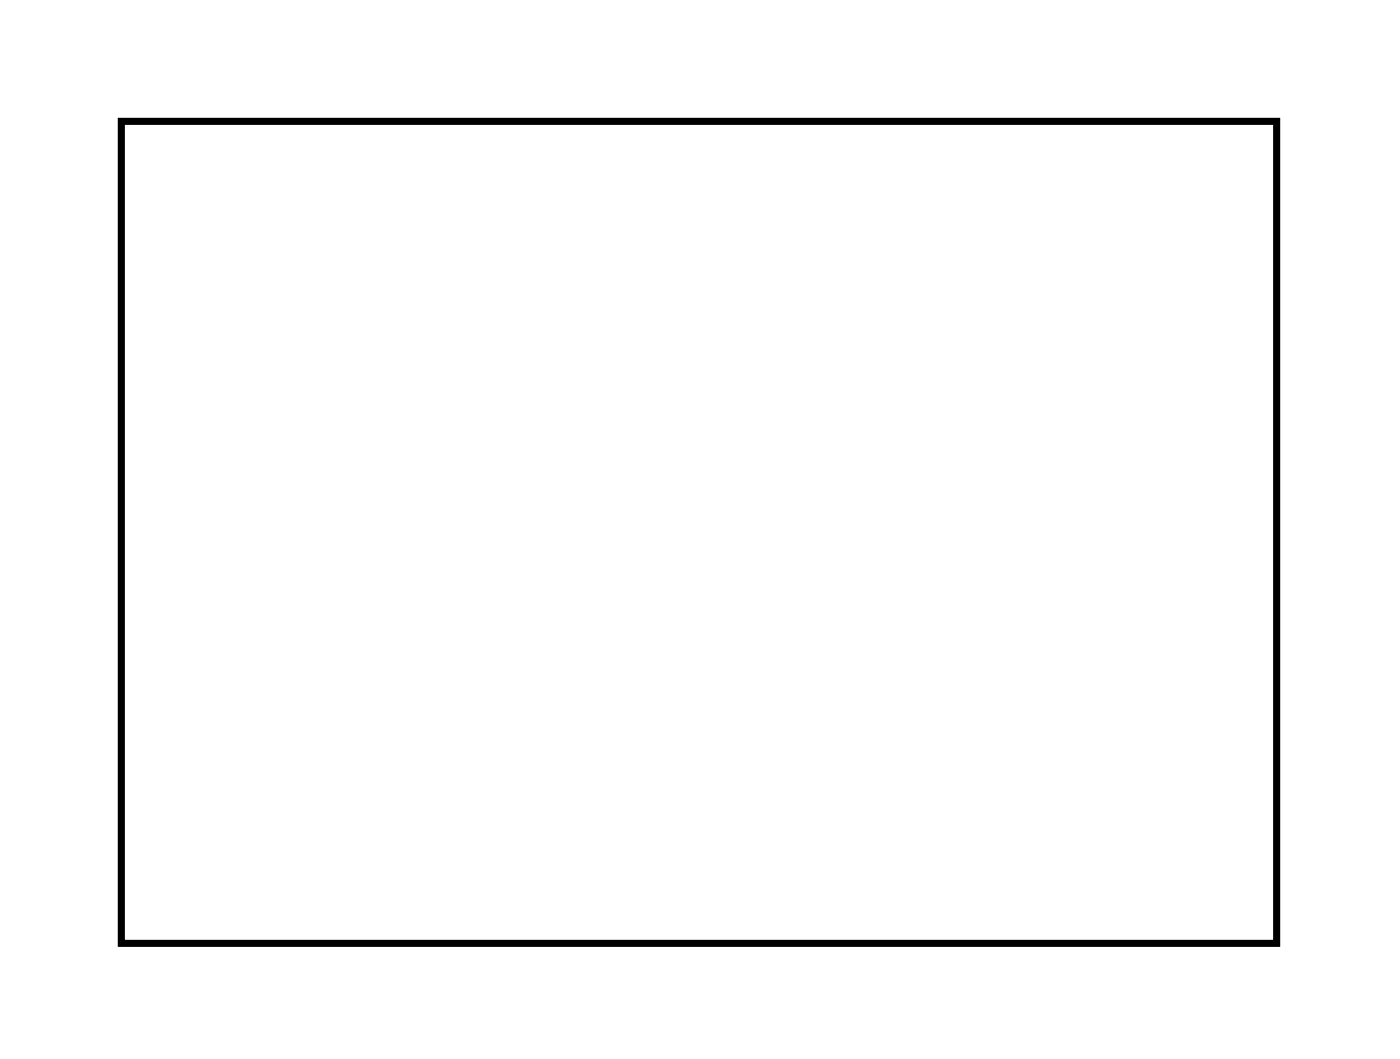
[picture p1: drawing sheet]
<svg xmlns="http://www.w3.org/2000/svg" width="42mm" height="32mm" viewBox="0 0 42 32" stroke-linecap="round" stroke-linejoin="round" font-family="sans-serif">
<path d="M3.6 3.6h34.7v24.7h-34.7z" fill="none" stroke="#000" stroke-width=".2"/>
<path d="M3.6 3.6h34.7v24.7h-34.7z" fill="none" stroke="#000" stroke-width=".03"/>
<circle cx="19.4" cy="5.6" r=".7" fill="#fff"/>
<circle cx="19.4" cy="5.6" r=".7" fill="none" stroke="#fff" stroke-width=".76" stroke-linecap="butt"/>
<circle cx="28.4" cy="8.8" r=".7" fill="#fff"/>
<circle cx="28.4" cy="8.8" r=".7" fill="none" stroke="#fff" stroke-width=".76" stroke-linecap="butt"/>
<circle cx="5.2" cy="26.6" r=".65" fill="#fff"/>
<circle cx="5.2" cy="26.6" r=".65" fill="none" stroke="#fff" stroke-width=".55"/>
<circle cx="5.2" cy="5.3" r=".65" fill="#fff"/>
<circle cx="5.2" cy="5.3" r=".65" fill="none" stroke="#fff" stroke-width=".55"/>
<circle cx="36.8" cy="26.7" r=".65" fill="#fff"/>
<circle cx="36.8" cy="26.7" r=".65" fill="none" stroke="#fff" stroke-width=".55"/>
<circle cx="36.7" cy="5.3" r=".65" fill="#fff"/>
<circle cx="36.7" cy="5.3" r=".65" fill="none" stroke="#fff" stroke-width=".55"/>
<circle cx="6.1" cy="19.4" r=".74" fill="#fff"/>
<circle cx="6.1" cy="19.4" r=".74" fill="none" stroke="#fff" stroke-width=".76" stroke-linecap="butt"/>
<circle cx="6.1" cy="16.8" r=".74" fill="#fff"/>
<circle cx="6.1" cy="16.8" r=".74" fill="none" stroke="#fff" stroke-width=".76" stroke-linecap="butt"/>
<circle cx="13" cy="23.4" r=".81" fill="#fff"/>
<circle cx="13" cy="23.4" r=".81" fill="none" stroke="#fff" stroke-width=".67" stroke-linecap="butt"/>
<path d="M12 22.4h2.1v2.1h-2.1zM12.4 23.4a.6 .6 0 0 0 1.2 0 .6 .6 0 0 0-1.2 0z" fill="#fff"/>
<g fill="none" stroke="#fff" stroke-width=".25">
<path d="M12 22.4h2.1v2.1h-2.1z"/>
<circle cx="13" cy="23.4" r=".6"/>
</g>
<circle cx="13" cy="19.8" r=".81" fill="#fff"/>
<circle cx="13" cy="19.8" r=".81" fill="none" stroke="#fff" stroke-width=".67" stroke-linecap="butt"/>
<circle cx="13" cy="16.1" r=".81" fill="#fff"/>
<circle cx="13" cy="16.1" r=".81" fill="none" stroke="#fff" stroke-width=".67" stroke-linecap="butt"/>
<path d="M19.8 9.9l1 1-1 1-1-1z" fill="#fff"/>
<path d="M19.8 9.9l1 1-1 1-1-1z" fill="none" stroke="#fff" stroke-width=".76" stroke-linecap="butt"/>
<circle cx="19.8" cy="10.9" r=".7" fill="#fff"/>
<circle cx="19.8" cy="10.9" r=".7" fill="none" stroke="#fff" stroke-width=".76" stroke-linecap="butt"/>
<circle cx="21.6" cy="9.1" r=".7" fill="#fff"/>
<circle cx="21.6" cy="9.1" r=".7" fill="none" stroke="#fff" stroke-width=".76" stroke-linecap="butt"/>
<path d="M5.2 8.4h1.4v1.4h-1.4z" fill="#fff"/>
<path d="M5.2 8.4h1.4v1.4h-1.4z" fill="none" stroke="#fff" stroke-width=".76" stroke-linecap="butt"/>
<circle cx="5.9" cy="9.1" r=".7" fill="#fff"/>
<circle cx="5.9" cy="9.1" r=".7" fill="none" stroke="#fff" stroke-width=".76" stroke-linecap="butt"/>
<circle cx="8.4" cy="9.1" r=".7" fill="#fff"/>
<circle cx="8.4" cy="9.1" r=".7" fill="none" stroke="#fff" stroke-width=".76" stroke-linecap="butt"/>
<circle cx="30.7" cy="19.4" r=".7" fill="#fff"/>
<circle cx="30.7" cy="19.4" r=".7" fill="none" stroke="#fff" stroke-width=".76" stroke-linecap="butt"/>
<circle cx="30.7" cy="9.3" r=".7" fill="#fff"/>
<circle cx="30.7" cy="9.3" r=".7" fill="none" stroke="#fff" stroke-width=".76" stroke-linecap="butt"/>
<circle cx="28.4" cy="21" r=".7" fill="#fff"/>
<circle cx="28.4" cy="21" r=".7" fill="none" stroke="#fff" stroke-width=".76" stroke-linecap="butt"/>
<circle cx="28.4" cy="10.8" r=".7" fill="#fff"/>
<circle cx="28.4" cy="10.8" r=".7" fill="none" stroke="#fff" stroke-width=".76" stroke-linecap="butt"/>
<circle cx="18.9" cy="14.4" r=".7" fill="#fff"/>
<circle cx="18.9" cy="14.4" r=".7" fill="none" stroke="#fff" stroke-width=".76" stroke-linecap="butt"/>
<circle cx="18.9" cy="24.6" r=".7" fill="#fff"/>
<circle cx="18.9" cy="24.6" r=".7" fill="none" stroke="#fff" stroke-width=".76" stroke-linecap="butt"/>
<circle cx="8.3" cy="12.2" r=".64" fill="#fff"/>
<circle cx="8.3" cy="12.2" r=".64" fill="none" stroke="#fff" stroke-width=".76" stroke-linecap="butt"/>
<circle cx="10.9" cy="12.2" r=".64" fill="#fff"/>
<circle cx="10.9" cy="12.2" r=".64" fill="none" stroke="#fff" stroke-width=".76" stroke-linecap="butt"/>
<circle cx="11" cy="9.1" r=".64" fill="#fff"/>
<circle cx="11" cy="9.1" r=".64" fill="none" stroke="#fff" stroke-width=".51"/>
<path d="M10.4 7.8a.76 .76 0 0 1 .9-.1 .76 .76 0 0 1 .4 .7v1.5a.76 .76 0 0 1-.7 .8 .76 .76 0 0 1-.8-.8v-1.5zM10.5 9.1a.51 .51 0 0 0 1 0 .51 .51 0 0 0-1 0z" fill="#fff"/>
<g fill="none" stroke="#fff" stroke-width=".25">
<path d="M10.4 7.8a.76 .76 0 0 1 .9-.1 .76 .76 0 0 1 .4 .7v1.5a.76 .76 0 0 1-.7 .8 .76 .76 0 0 1-.8-.8v-1.5z"/>
<circle cx="11" cy="9.1" r=".51"/>
</g>
<circle cx="13.5" cy="9.1" r=".64" fill="#fff"/>
<circle cx="13.5" cy="9.1" r=".64" fill="none" stroke="#fff" stroke-width=".51"/>
<path d="M13 7.8a.76 .76 0 0 1 .8-.1 .76 .76 0 0 1 .5 .7v1.5a.76 .76 0 0 1-.8 .8 .76 .76 0 0 1-.7-.8v-1.5zM13 9.1a.51 .51 0 0 0 1 0 .51 .51 0 0 0-1 0z" fill="#fff"/>
<g fill="none" stroke="#fff" stroke-width=".25">
<path d="M13 7.8a.76 .76 0 0 1 .8-.1 .76 .76 0 0 1 .5 .7v1.5a.76 .76 0 0 1-.8 .8 .76 .76 0 0 1-.7-.8v-1.5z"/>
<circle cx="13.5" cy="9.1" r=".51"/>
</g>
<circle cx="16.1" cy="9.1" r=".64" fill="#fff"/>
<circle cx="16.1" cy="9.1" r=".64" fill="none" stroke="#fff" stroke-width=".51"/>
<path d="M15.5 7.8a.76 .76 0 0 1 .9-.1 .76 .76 0 0 1 .4 .7v1.5a.76 .76 0 0 1-.7 .8 .76 .76 0 0 1-.8-.8v-1.5zM15.6 9.1a.51 .51 0 0 0 1 0 .51 .51 0 0 0-1 0z" fill="#fff"/>
<g fill="none" stroke="#fff" stroke-width=".25">
<path d="M15.5 7.8a.76 .76 0 0 1 .9-.1 .76 .76 0 0 1 .4 .7v1.5a.76 .76 0 0 1-.7 .8 .76 .76 0 0 1-.8-.8v-1.5z"/>
<circle cx="16.1" cy="9.1" r=".51"/>
</g>
<circle cx="35.2" cy="20" r=".72" fill="#fff"/>
<circle cx="35.2" cy="20" r=".72" fill="none" stroke="#fff" stroke-width=".69" stroke-linecap="butt"/>
<path d="M34.2 19.1h1.9v1.9h-1.9zM34.7 20a.51 .51 0 0 0 1 0 .51 .51 0 0 0-1 0z" fill="#fff"/>
<g fill="none" stroke="#fff" stroke-width=".25">
<path d="M34.2 19.1h1.9v1.9h-1.9z"/>
<circle cx="35.2" cy="20" r=".51"/>
</g>
<circle cx="35.4" cy="17.5" r=".72" fill="#fff"/>
<circle cx="35.4" cy="17.5" r=".72" fill="none" stroke="#fff" stroke-width=".69" stroke-linecap="butt"/>
<circle cx="35.2" cy="15" r=".72" fill="#fff"/>
<circle cx="35.2" cy="15" r=".72" fill="none" stroke="#fff" stroke-width=".69" stroke-linecap="butt"/>
<circle cx="35.4" cy="12.4" r=".72" fill="#fff"/>
<circle cx="35.4" cy="12.4" r=".72" fill="none" stroke="#fff" stroke-width=".69" stroke-linecap="butt"/>
<path d="M21.9 21.7h1.5v1.4h-1.5z" fill="#fff"/>
<path d="M21.9 21.7h1.5v1.4h-1.5z" fill="none" stroke="#fff" stroke-width=".69" stroke-linecap="butt"/>
<circle cx="22.7" cy="22.4" r=".73" fill="#fff"/>
<circle cx="22.7" cy="22.4" r=".73" fill="none" stroke="#fff" stroke-width=".69" stroke-linecap="butt"/>
<circle cx="25.2" cy="22.4" r=".73" fill="#fff"/>
<circle cx="25.2" cy="22.4" r=".73" fill="none" stroke="#fff" stroke-width=".69" stroke-linecap="butt"/>
<circle cx="22.7" cy="19.8" r=".73" fill="#fff"/>
<circle cx="22.7" cy="19.8" r=".73" fill="none" stroke="#fff" stroke-width=".69" stroke-linecap="butt"/>
<circle cx="25.2" cy="19.8" r=".73" fill="#fff"/>
<circle cx="25.2" cy="19.8" r=".73" fill="none" stroke="#fff" stroke-width=".69" stroke-linecap="butt"/>
<circle cx="22.7" cy="17.3" r=".73" fill="#fff"/>
<circle cx="22.7" cy="17.3" r=".73" fill="none" stroke="#fff" stroke-width=".69" stroke-linecap="butt"/>
<circle cx="25.2" cy="17.3" r=".73" fill="#fff"/>
<circle cx="25.2" cy="17.3" r=".73" fill="none" stroke="#fff" stroke-width=".69" stroke-linecap="butt"/>
<path d="M21.9 14h1.5v1.4h-1.5z" fill="#fff"/>
<path d="M21.9 14h1.5v1.4h-1.5z" fill="none" stroke="#fff" stroke-width=".69" stroke-linecap="butt"/>
<circle cx="22.7" cy="14.7" r=".73" fill="#fff"/>
<circle cx="22.7" cy="14.7" r=".73" fill="none" stroke="#fff" stroke-width=".69" stroke-linecap="butt"/>
<circle cx="25.2" cy="14.7" r=".73" fill="#fff"/>
<circle cx="25.2" cy="14.7" r=".73" fill="none" stroke="#fff" stroke-width=".69" stroke-linecap="butt"/>
</svg>
